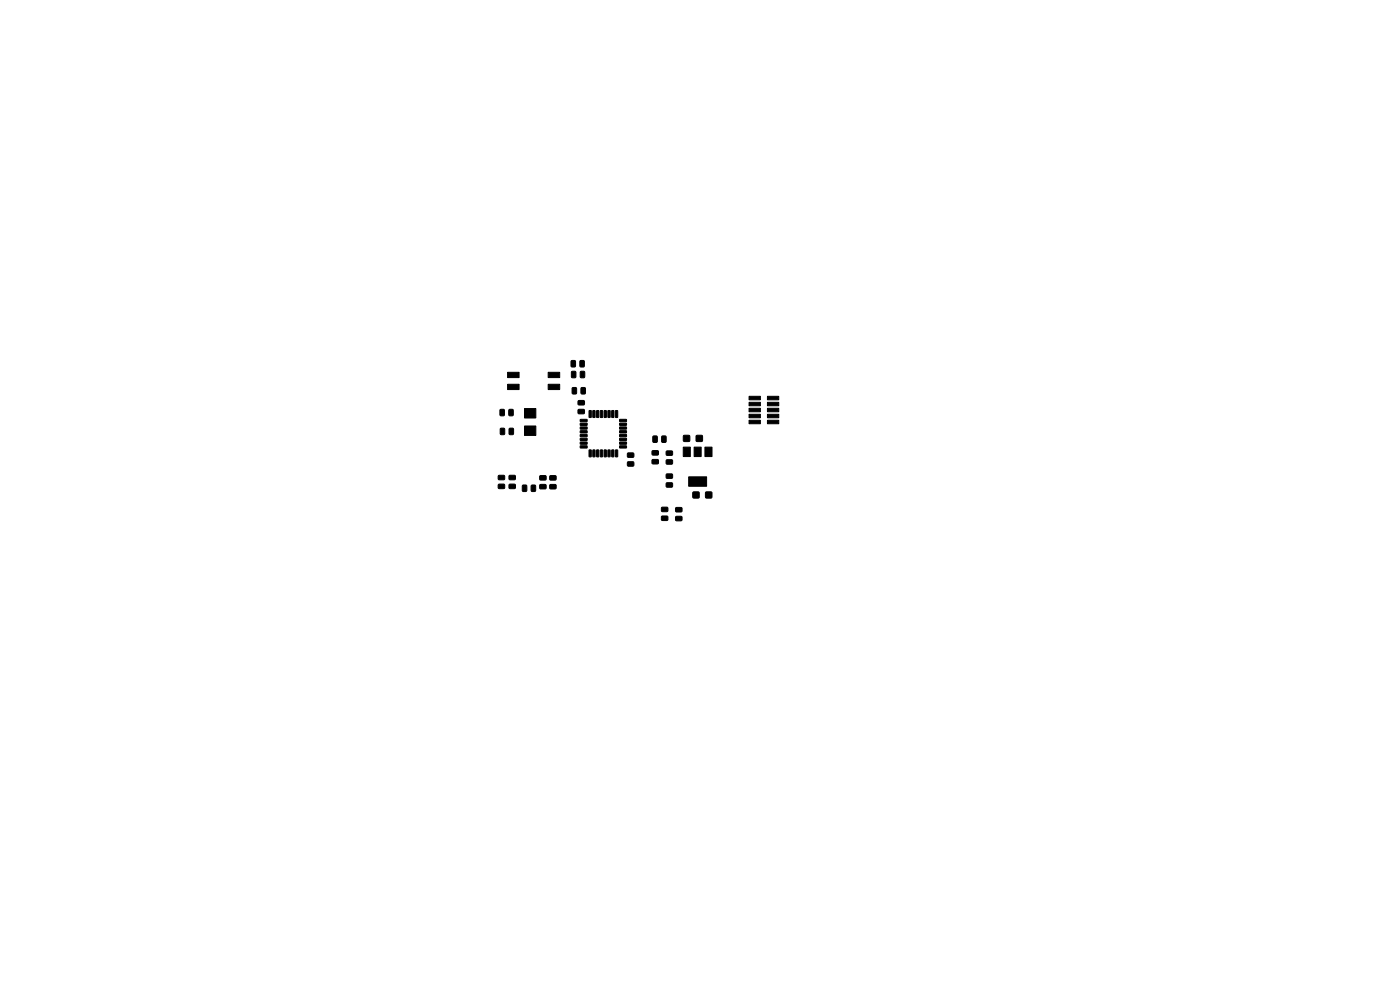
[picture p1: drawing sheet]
<svg xmlns="http://www.w3.org/2000/svg" width="297mm" height="210mm" viewBox="0 0 297 210" stroke-linecap="round" stroke-linejoin="round" font-family="sans-serif">
<g fill="#000" stroke="#000" stroke-width=".21">
<path d="M121.2 76.5h.7l.2 .1v1l-.1 .2-.6 .1-.3-.2zM121.3 78.8l.6-.1 .3 .2v1l-.2 .2h-.5l-.3-.1zM123.1 76.5h.6l.3 .1v1l-.2 .2-.6 .1-.2-.2zM123.2 78.8l.6-.1 .2 .2 .1 1-.2 .2h-.6l-.2-.1zM106.1 86.9l.7-.1 .2 .2v1l-.1 .2h-.6l-.2-.1zM106.2 90.9l.6-.1 .3 .2v1l-.2 .2h-.5l-.3-.1zM107.7 79h2.4v1.1h-2.4zM107.7 81.5h2.4v1.1h-2.4zM108 86.9l.7-.1 .2 .2v1l-.2 .2h-.5l-.3-.1zM108.1 90.9l.6-.1 .2 .2 .1 1-.2 .2h-.6l-.2-.1zM111.3 86.7h2.4v2h-2.4zM111.3 90.4h2.4v2h-2.4z"/>
<path d="M116.3 81.5h2.4v1.1h-2.4zM116.3 79h2.4v1.1h-2.4zM121.4 82.3l.7-.1 .2 .1v1l-.1 .3h-.6l-.2-.2zM123.1 89h1.4l.1 .4h-1.4zM123.1 89.8h1.4l.1 .4h-1.4zM123.1 90.6h1.4l.1 .4h-1.4zM123.1 91.4h1.4l.1 .4h-1.4zM123.1 92.2h1.4l.1 .4h-1.4zM123.1 93h1.4l.1 .4h-1.4zM123.1 93.8h1.4l.1 .4h-1.4zM123.1 94.6h1.4l.1 .4h-1.4zM122.7 85h1.2l.1 .2v.6l-.2 .1h-1l-.2-.2z"/>
<path d="M122.7 86.9l1.2-.1 .1 .3v.5l-.2 .2h-1l-.2-.2zM123.3 82.3l.7-.1 .2 .1v1l-.1 .3h-.6l-.2-.2zM125 95.5h.4v1.4l-.4-.1zM125 87.1l.4 .1v1.4l-.4-.1zM125.8 95.5h.4v1.4l-.4-.1zM125.8 87.1l.4 .1v1.4l-.4-.1zM126.6 95.5h.4v1.4l-.4-.1zM126.6 87.1l.4 .1v1.4l-.4-.1zM127.4 95.5h.4v1.4l-.4-.1zM127.4 87.1l.4 .1v1.4l-.4-.1zM128.2 95.5h.4v1.4l-.4-.1zM128.2 87.1l.4 .1v1.4l-.4-.1z"/>
<path d="M129 95.5h.4v1.4l-.4-.1zM129 87.1l.4 .1v1.4l-.4-.1zM129.8 95.5h.4v1.4l-.4-.1zM129.8 87.1l.4 .1v1.4l-.4-.1zM130.6 95.5h.4v1.4l-.4-.1zM130.6 87.1l.4 .1v1.4l-.4-.1zM131.5 94.6h1.3l.1 .4h-1.4zM131.5 93.8h1.3l.1 .4h-1.4zM131.5 93h1.3l.1 .4h-1.4zM131.5 92.2h1.3l.1 .4h-1.4zM131.5 91.4h1.3l.1 .4h-1.4zM131.5 90.6h1.3l.1 .4h-1.4z"/>
<path d="M131.5 89.8h1.3l.1 .4h-1.4zM131.5 89h1.3l.1 .4h-1.4zM133.2 98h1.1l.2 .2v.6l-.3 .1h-1l-.1-.2zM133.2 96.1h1.1l.2 .2v.6l-.3 .1h-1l-.1-.2zM138.4 97.5h1.1l.2 .2v.6l-.2 .1h-1l-.2-.2zM138.4 95.6h1.1l.2 .2v.6l-.2 .1h-1l-.2-.2zM138.6 92.5h.6l.2 .1 .1 1-.2 .2-.6 .1-.2-.2zM140.4 92.5h.7l.2 .1v1l-.1 .2-.6 .1-.2-.2zM141.4 95.7h1.1l.2 .2v.6l-.2 .1h-1l-.2-.2zM141.4 97.6l1.1-.1 .2 .3v.5l-.2 .2h-1l-.2-.3zM144.9 94.8h1.6v2h-1.6zM145 92.4h1.3v1.2h-1.3z"/>
<path d="M147.2 94.8h1.6v2h-1.6zM147.7 92.4h1.3v1.2h-1.3zM149.6 94.8h1.4v2h-1.4zM158.9 89.1h2.4v.8h-2.4zM158.9 87.9h2.4v.7h-2.4zM158.9 86.6h2.4v.8h-2.4zM158.9 85.3h2.4v.8h-2.4zM158.9 84.1h2.4v.7h-2.4zM162.8 89.1h2.4v.8h-2.4zM162.8 87.9h2.4v.7h-2.4zM162.8 86.6h2.4v.8h-2.4zM162.8 85.3h2.4v.8h-2.4z"/>
<path d="M162.8 84.1h2.4v.7h-2.4zM105.7 102.8l1.2-.1 .2 .2v.6l-.3 .2-1-.1-.1-.2zM105.7 100.9l1.2-.1 .2 .3v.5l-.3 .2h-1l-.1-.3zM108 102.8l1.2-.1 .2 .2-.1 .6-.2 .2-1-.1-.1-.2zM108 100.9l1.2-.1 .2 .3-.1 .5-.2 .2h-1l-.1-.3zM110.9 102.9h.6l.2 .1 .1 1-.2 .3h-.6l-.2-.2zM112.7 102.9h.7l.2 .1v1l-.1 .3h-.6l-.2-.2zM114.5 102.8h1.2l.2 .2v.6l-.3 .1h-1l-.1-.2zM114.5 100.9h1.2l.2 .2v.6l-.3 .2-1-.1-.1-.2zM116.7 102.8h1.1l.2 .2v.6l-.2 .1h-1.1l-.1-.2zM116.7 101l1.1-.1 .2 .2v.6l-.2 .2-1.1-.1-.1-.2zM140.4 109.5h1.1l.2 .2v.6l-.2 .1h-1l-.2-.2z"/>
<path d="M140.4 107.6h1.1l.2 .2v.6l-.2 .1h-1l-.2-.2zM141.4 102.5l1.1-.1 .2 .2v.6l-.2 .2-1-.1-.2-.2zM141.4 100.6l1.1-.1 .2 .3v.5l-.2 .2h-1l-.2-.3zM143.4 107.7h1.1l.2 .2v.6l-.2 .1h-1l-.2-.2zM143.4 109.6l1.1-.1 .2 .3v.5l-.2 .2h-1l-.2-.3zM146.1 101.1h3.8v2h-3.8zM147 104.4h1.3v1.2h-1.3zM149.7 104.4h1.3v1.2h-1.3z"/>
</g>
</svg>
